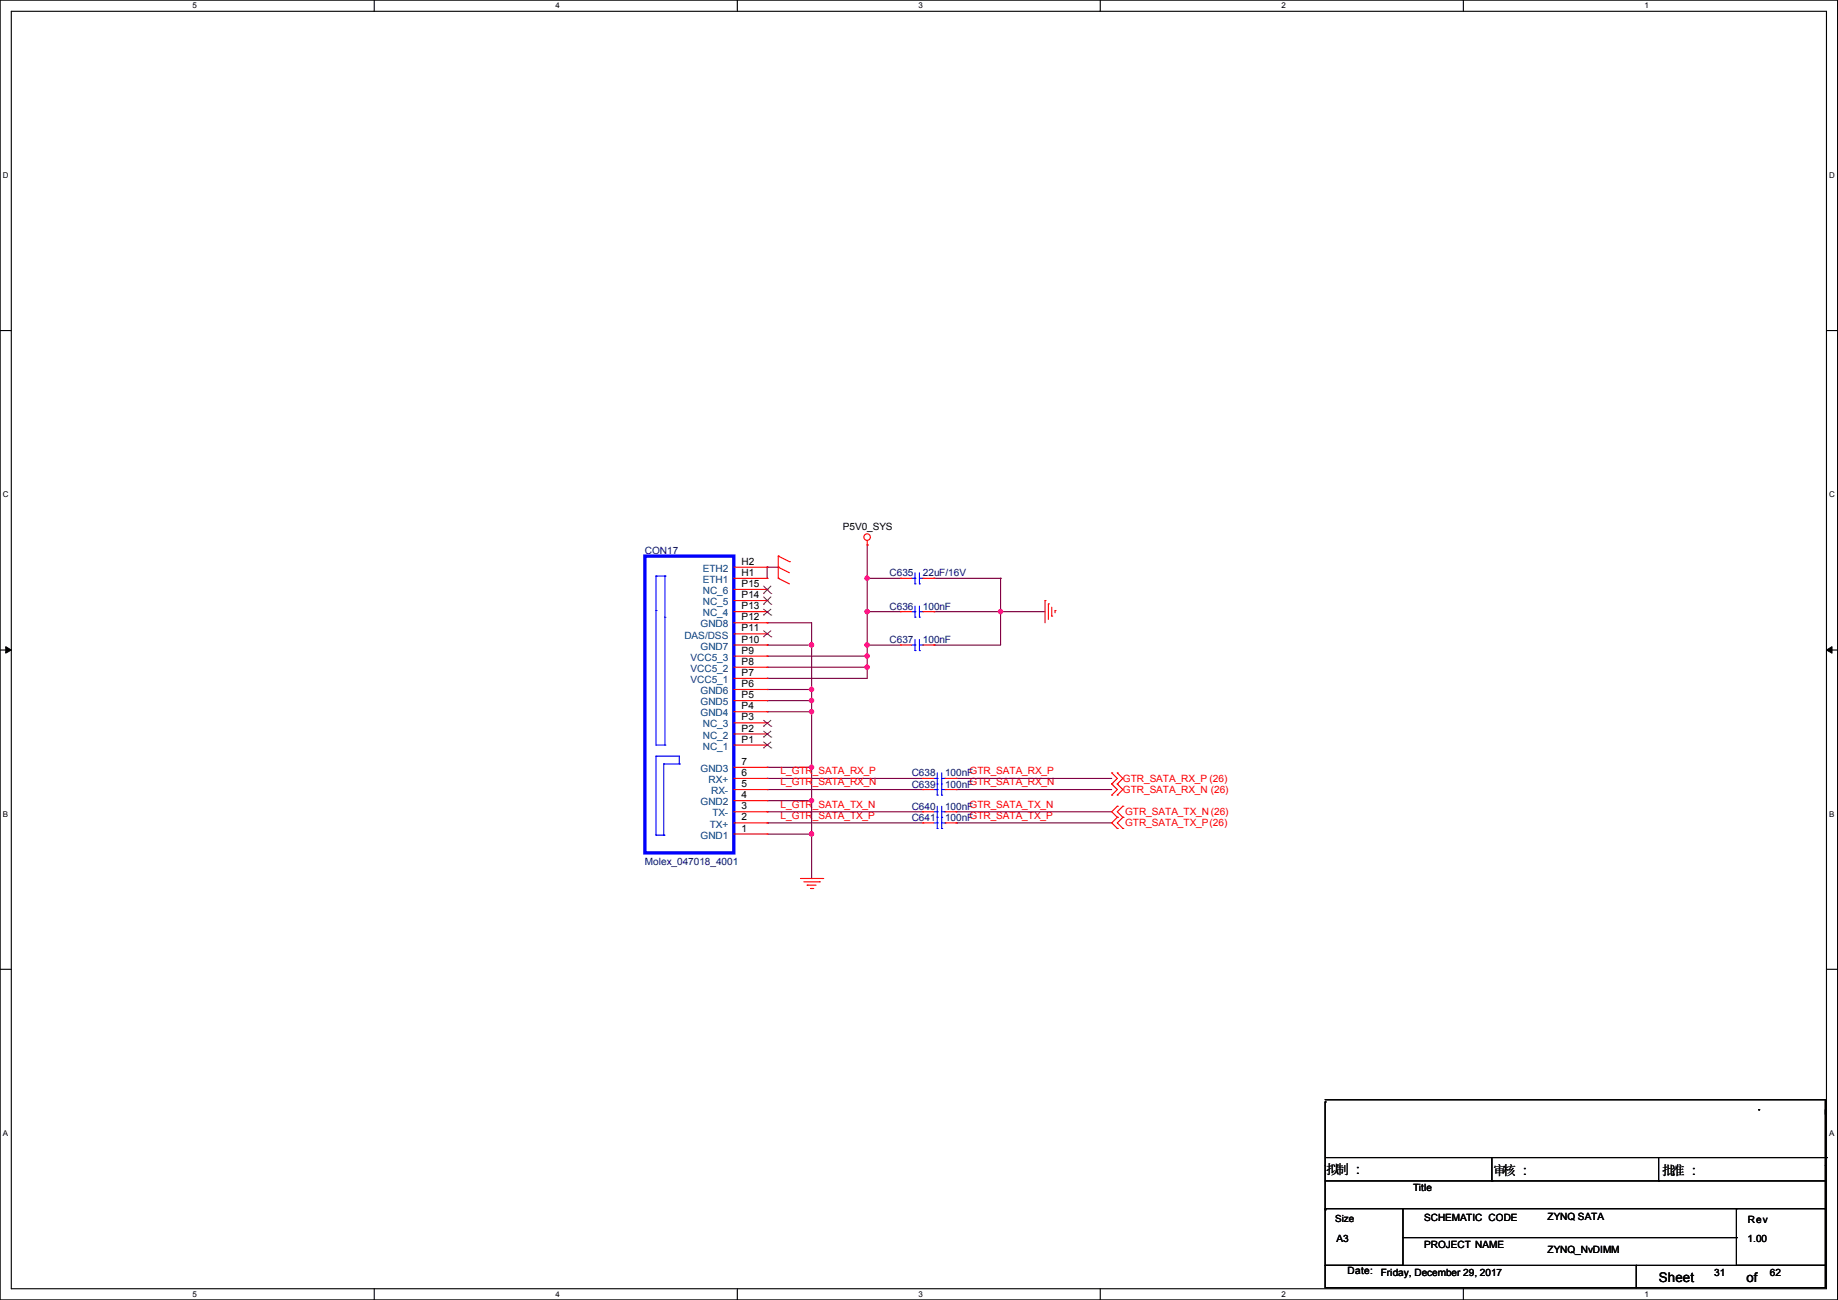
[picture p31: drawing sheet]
<svg xmlns="http://www.w3.org/2000/svg" width="420mm" height="297mm" viewBox="0 0 420 297" stroke-linecap="round" stroke-linejoin="round" font-family="sans-serif">
<defs><g id="words">
<g font-size="3">
<text x="303.1" y="268.2">拟制 :::</text>
<text x="303.1" y="268.2">拟制</text>
<text x="341.2" y="268.5">审核 :::</text>
<text x="341.2" y="268.5">审核</text>
<text x="379.8" y="268.5">批准 :::</text>
<text x="379.8" y="268.5">批准</text>
<text x="379" y="292.9">Sheet</text>
<text x="399.1" y="292.8">of</text>
</g>
<g font-size="2.3">
<text x="192.6" y="121">P5V0_SYS</text>
<text x="169.5" y="131.6">H1</text>
<text x="169.5" y="129">H2</text>
<text x="169.5" y="136.7">P14</text>
<text x="169.5" y="134.1">P15</text>
<text x="169.5" y="141.7">P12</text>
<text x="169.5" y="139.2">P13</text>
<text x="169.5" y="149.4">P9</text>
<text x="169.5" y="146.8">P10</text>
<text x="169.5" y="144.3">P11</text>
<text x="169.5" y="154.4">P7</text>
<text x="169.5" y="151.9">P8</text>
<text x="169.5" y="159.5">P5</text>
<text x="169.5" y="157">P6</text>
<text x="169.5" y="167.1">P2</text>
<text x="169.5" y="164.6">P3</text>
<text x="169.5" y="162.1">P4</text>
<text x="169.5" y="169.7">P1</text>
<text x="169.5" y="179.8">5</text>
<text x="169.5" y="177.3">6</text>
<text x="169.5" y="174.8">7</text>
<text x="169.5" y="184.9">3</text>
<text x="169.5" y="182.4">4</text>
<text x="169.5" y="190">1</text>
<text x="169.5" y="187.5">2</text>
<text x="322.9" y="272.1">Title</text>
<text x="325.4" y="279">SCHEMATIC CODE</text>
<text x="353.6" y="278.7">ZYNQ SATA</text>
<text x="399.4" y="279.5">Rev</text>
<text x="305.4" y="283.8">A3</text>
<text x="325.4" y="285.1">PROJECT NAME</text>
<text x="353.6" y="286.3">ZYNQ_NvDIMM</text>
<text x="399.4" y="283.8">1.00</text>
<text x="307.9" y="291.2">Date:</text>
<text x="315.5" y="291.4">Friday, December 29, 2017</text>
<text x="391.7" y="291.4">31</text>
<text x="404.4" y="291.4">62</text>
</g>
<g font-size="2.3" fill="#000080">
<text x="147.4" y="126.6">CON17</text>
<text x="203.3" y="131.7">C635</text>
<text x="210.9" y="131.7">22uF/16V</text>
<text x="203.3" y="139.3">C636</text>
<text x="210.9" y="139.3">100nF</text>
<text x="203.3" y="146.9">C637</text>
<text x="210.9" y="146.9">100nF</text>
<text x="208.3" y="177.4">C638</text>
<text x="208.3" y="179.9">C639</text>
<text x="216" y="177.4">100nFGTR_SATA_RX_P</text>
<text x="216" y="179.9">100nFGTR_SATA_RX_N</text>
<text x="208.3" y="185">C640</text>
<text x="216" y="185">100nFGTR_SATA_TX_N</text>
<text x="208.3" y="187.5">C641</text>
<text x="216" y="187.5">100nFGTR_SATA_TX_P</text>
<text x="147.4" y="197.7">Molex_047018_4001</text>
</g>
<g font-size="2.3" fill="#004080">
<text x="160.6" y="130.6">ETH2</text>
<text x="160.6" y="135.7">NC_6</text>
<text x="160.6" y="133.2">ETH1</text>
<text x="160.1" y="143.3">GND8</text>
<text x="160.6" y="140.8">NC_4</text>
<text x="160.6" y="138.3">NC_5</text>
<text x="156.4" y="145.9">DAS/DSS</text>
<text x="160.1" y="148.4">GND7</text>
<text x="157.8" y="153.5">VCC5_2</text>
<text x="157.8" y="151">VCC5_3</text>
<text x="157.8" y="156">VCC5_1</text>
<text x="160.1" y="161.1">GND5</text>
<text x="160.1" y="158.6">GND6</text>
<text x="160.1" y="163.7">GND4</text>
<text x="160.6" y="166.2">NC_3</text>
<text x="160.6" y="171.3">NC_1</text>
<text x="160.6" y="168.7">NC_2</text>
<text x="160.1" y="176.4">GND3</text>
<text x="161.9" y="178.9">RX+</text>
<text x="160.1" y="184">GND2</text>
<text x="162.5" y="181.4">RX-</text>
<text x="160.1" y="191.6">GND1</text>
<text x="162.2" y="189.1">TX+</text>
<text x="162.8" y="186.5">TX-</text>
</g>
<g font-size="2.3" fill="#f00">
<text x="178.4" y="176.9">L_GTR_SATA_RX_P</text>
<text x="178.4" y="179.5">L_GTR_SATA_RX_N</text>
<text x="256.6" y="178.6">GTR_SATA_RX_P (26)</text>
<text x="178.4" y="184.5">L_GTR_SATA_TX_N</text>
<text x="256.6" y="181.2">GTR_SATA_RX_N (26)</text>
<text x="178.4" y="187.1">L_GTR_SATA_TX_P</text>
<text x="257.1" y="188.8">GTR_SATA_TX_P(26)</text>
<text x="257.1" y="186.3">GTR_SATA_TX_N (26)</text>
</g>
<text font-size="2.2" x="305.1" y="279.2">Size</text>
<g font-size="1.8">
<text x="44" y="1.9">5</text>
<text x="127" y="1.9">4</text>
<text x="209.9" y="1.9">3</text>
<text x="292.9" y="1.9">2</text>
<text x="375.8" y="1.9">1</text>
<text x=".7" y="40.6">D</text>
<text x="418" y="40.6">D</text>
<text x=".7" y="113.6">C</text>
<text x="418" y="113.6">C</text>
<text x=".7" y="186.6">B</text>
<text x="418" y="186.6">B</text>
<text x=".7" y="259.5">A</text>
<text x="418" y="259.5">A</text>
<text x="44" y="296.3">5</text>
<text x="127" y="296.3">4</text>
<text x="209.9" y="296.3">3</text>
<text x="292.9" y="296.3">2</text>
<text x="375.8" y="296.3">1</text>
</g>
</g></defs>
<path d="M0 0h419.9v297h-419.9zM2.6 2.6h414.8v291.8h-414.8z" fill="none" stroke="#000" stroke-width=".25"/>
<g fill="#fff">
<path d="M44 .3h1v2h-1z"/>
<path d="M44 294.7h1v2h-1z"/>
</g>
<path d="M85.5 0v2.6M85.5 294.4v2.6" fill="none" stroke="#000" stroke-width=".25"/>
<g fill="#fff">
<path d="M127 .3h.9v2h-.9z"/>
<path d="M127 294.7h.9v2h-.9z"/>
</g>
<path d="M168.5 0v2.6M168.5 294.4v2.6" fill="none" stroke="#000" stroke-width=".25"/>
<g fill="#fff">
<path d="M209.9 .3h1v2h-1z"/>
<path d="M209.9 294.7h1v2h-1z"/>
</g>
<path d="M251.4 0v2.6M251.4 294.4v2.6" fill="none" stroke="#000" stroke-width=".25"/>
<g fill="#fff">
<path d="M292.9 .3h.9v2h-.9z"/>
<path d="M292.9 294.7h.9v2h-.9z"/>
</g>
<path d="M334.4 0v2.6M334.4 294.4v2.6" fill="none" stroke="#000" stroke-width=".25"/>
<g fill="#fff">
<path d="M375.8 .3h1v2h-1z"/>
<path d="M375.8 294.7h1v2h-1z"/>
<path d="M.7 39h1.2v2h-1.2z"/>
<path d="M418 39h1.3v2h-1.3z"/>
<path d="M.7 112h1.2v2h-1.2z"/>
<path d="M418 112h1.3v2h-1.3z"/>
</g>
<path d="M0 75.5h2.6M417.4 75.5h2.5" fill="none" stroke="#000" stroke-width=".25"/>
<g fill="#fff">
<path d="M.7 185h1.2v1.9h-1.2z"/>
<path d="M418 185h1.2v1.9h-1.2z"/>
</g>
<path d="M0 148.5h2.6M417.4 148.5h2.5" fill="none" stroke="#000" stroke-width=".25"/>
<path d="M1.3 147.7l1.3 .8-1.3 .7zM417.4 148.5l1.2-.8v1.5z" fill="#000" stroke="#000" stroke-width=".23"/>
<g fill="#fff">
<path d="M.7 257.9h1.2v2h-1.2z"/>
<path d="M418 257.9h1.2v2h-1.2z"/>
</g>
<g fill="none" stroke="#000" stroke-width=".25">
<path d="M0 221.4h2.6M417.4 221.4h2.5M302.8 251.8h.1M302.8 251.8v24.6M302.8 251.2h114.3M401.9 253.5h.1M417.1 251.2h.1M417.1 251.2v24.9M302.8 276.1h17.8v13h-17.8zM302.8 276.4h.1M302.8 269.8h114.3M303.1 264.5h114.3"/>
<path d="M320.6 276.1h76.2M340.9 269.8h.1M340.9 264.5v5.3M379 269.8h.1M379 264.5v5.3M396.8 276.1h20.3v13h-20.3zM396.8 276.1h.1M417.1 269.8h.1M417.1 266.2h.1M417.1 276.1h.1M417.4 264.5h.1M302.8 289.1h71.1v5.1h-71.1z"/>
<path d="M320.6 282.7h76.2M373.9 289.1h43.2v5.1h-43.2zM396.8 282.7h.1"/>
</g>
<g fill="none" stroke="#800040" stroke-width=".25">
<path d="M175.3 129.6h.1M175.3 129.6v2.5M175.3 129.6h2.5M177.8 129.6h.1M198.2 124.5h.1M198.2 132.1h.1M198.2 139.7h.1M198.2 124.5v30.5h-22.9M198.2 132.1h7.6M198.2 139.7h7.6M213.4 132.1h.1M213.4 139.7h.1"/>
<path d="M213.4 132.1h15.2M213.4 139.7h25.4M228.6 132.1h.1M228.6 139.7h.1M228.6 132.1v15.3h-15.2M175.3 149.9h.1M175.3 152.4h.1M175.3 157.5h.1M175.3 155h.1M175.3 147.4h.1M175.3 142.3h.1M175.3 149.9h22.9"/>
<path d="M175.3 142.3h10.2v58.4M175.3 152.4h22.9M175.3 157.5h10.2M175.3 147.4h10.2M185.5 157.5h.1M185.5 147.4h.1M198.2 149.9h.1M198.2 147.4h.1M198.2 152.4h.1M198.2 147.4h7.6M213.4 147.4h.1M175.3 160.1h.1"/>
<path d="M175.3 177.8h.1M175.3 162.6h.1M175.3 160.1h10.2M175.3 175.3h10.2M175.3 177.8h35.6M175.3 162.6h10.2M185.5 162.6h.1M185.5 175.3h.1M218.5 177.8h.1M218.5 177.8h35.5M175.3 188h.1M175.3 185.5h.1"/>
<path d="M175.3 180.4h.1M175.3 188h35.6M175.3 185.5h35.6M175.3 182.9h10.2M175.3 190.5h10.2M175.3 180.4h35.6M185.5 182.9h.1M185.5 190.5h.1M218.5 188h.1M218.5 185.5h.1M218.5 180.4h.1M218.5 188h35.5"/>
<path d="M218.5 185.5h35.5M218.5 180.4h35.5M185.5 200.7h.1"/>
</g>
<g fill="#f0f" stroke="#f0f" stroke-width=".25">
<circle cx="185.4" cy="160" r=".49"/>
<circle cx="198.1" cy="152.4" r=".49"/>
<circle cx="198.1" cy="149.9" r=".49"/>
<circle cx="198.1" cy="139.7" r=".49"/>
<circle cx="198.1" cy="132.1" r=".49"/>
<circle cx="228.6" cy="139.7" r=".49"/>
<circle cx="198.1" cy="147.3" r=".49"/>
<circle cx="185.4" cy="182.9" r=".49"/>
<circle cx="185.4" cy="190.5" r=".49"/>
<circle cx="185.4" cy="162.6" r=".49"/>
<circle cx="185.4" cy="175.3" r=".49"/>
<circle cx="185.4" cy="147.3" r=".49"/>
<circle cx="185.4" cy="157.5" r=".49"/>
</g>
<g fill="none" stroke="#f00" stroke-width=".25">
<path d="M167.7 139.7h7.6M167.7 137.2h7.6M167.7 134.7h7.6M167.7 132.1h7.6M167.7 129.6h7.6M175.3 139.7h.1M175.3 137.2h.1M175.3 134.7h.1M175.3 132.1h.1M175.3 129.6h.1M177.8 132.1h.1M177.8 127h.1"/>
<path d="M177.8 129.6h.1M177.8 132.1l2.6 1.3M177.8 127v5.1M177.8 127l2.6 1.3M177.8 129.6l2.6 1.3M180.4 128.3h.1M198.2 124.5h.1M198.2 123.5v1M205.8 132.1h.1M205.8 139.7h.1M205.8 139.7h2.5M205.8 132.1h2.5"/>
<path d="M210.9 139.7h2.5M210.9 132.1h2.5M213.4 132.1h.1M213.4 139.7h.1M238.8 137.2h.1M238.8 137.2v5.1M239.6 138h.1M239.6 138v3.5M240.3 138.7v2.1M241.1 139.5h.1M241.1 139.5v.5M167.7 157.5h7.6"/>
<path d="M167.7 155h7.6M167.7 152.4h7.6M167.7 149.9h7.6M167.7 147.4h7.6M167.7 144.8h7.6M167.7 142.3h7.6M175.3 157.5h.1M175.3 155h.1M175.3 152.4h.1M175.3 149.9h.1M175.3 147.4h.1M175.3 144.8h.1"/>
<path d="M175.3 142.3h.1M205.8 147.4h.1M205.8 147.4h2.5M210.9 147.4h2.5M213.4 147.4h.1M240.3 140.8h.1M167.7 177.8h7.6M167.7 175.3h7.6M167.7 170.2h7.6M167.7 167.7h7.6M167.7 165.1h7.6M167.7 162.6h7.6"/>
<path d="M167.7 160.1h7.6M175.3 177.8h.1M175.3 175.3h.1M175.3 170.2h.1M175.3 167.7h.1M175.3 165.1h.1M175.3 162.6h.1M175.3 160.1h.1M210.9 177.8h.1M210.9 177.8h2.5M215.9 177.8h2.6M218.5 177.8h.1"/>
<path d="M254 179.1h.1M254 176.6h.1M254 179.1l1.3 1.3-1.3 1.3M254 176.6l1.3 1.2-1.3 1.3M255.3 179.1h.1M255.3 176.6h.1M255.3 179.1l1.3 1.3-1.3 1.3M255.3 176.6l1.3 1.2-1.3 1.3M167.7 190.5h7.6M167.7 188h7.6M167.7 185.5h7.6M167.7 182.9h7.6"/>
<path d="M167.7 180.4h7.6M175.3 190.5h.1M175.3 188h.1M175.3 185.5h.1M175.3 182.9h.1M175.3 180.4h.1M210.9 180.4h.1M210.9 185.5h.1M210.9 188h.1M210.9 188h2.5M210.9 185.5h2.5M210.9 180.4h2.5"/>
<path d="M215.9 188h2.6M215.9 185.5h2.6M215.9 180.4h2.6M218.5 180.4h.1M218.5 185.5h.1M218.5 188h.1M254 181.7h.1M255.3 186.7h.1M255.3 189.3h.1M255.3 184.2h.1M255.3 181.7h.1M255.3 186.7l-1.3 1.3 1.3 1.3"/>
<path d="M255.3 184.2l-1.3 1.3 1.3 1.2M256.6 189.3h.1M256.6 186.7h.1M256.6 184.2h.1M256.6 186.7l-1.3 1.3 1.3 1.3M256.6 184.2l-1.3 1.3 1.3 1.2M182.9 200.7h5.1M183.7 201.5h3.5M184.4 202.2h.1M184.4 202.2h2.1M185.2 203h.5M185.7 203h.1"/>
<path d="M187.2 201.5h.1M188 200.7h.1"/>
<circle cx="198.1" cy="122.7" r=".74"/>
</g>
<g fill="none" stroke="#00f" stroke-width=".25">
<path d="M149.9 139.5h.1M149.9 131.6h.1M149.9 131.6v38.6h2M149.9 131.6h2M151.9 131.6h.1M151.9 131.6v38.6M208.3 132.1h.8M208.3 139.7h.8M209.1 133.4h.1M209.1 132.1h.1M209.1 139.7h.1M209.1 130.9v2.5"/>
<path d="M209.1 138.5v2.5M210.1 133.4h.1M210.1 130.9v2.5M210.1 138.5v2.5M210.1 132.1h.8M210.1 139.7h.8M210.9 132.1h.1M210.9 139.7h.1M151.9 141h.1M208.3 147.4h.8M209.1 148.6h.1M209.1 147.4h.1"/>
<path d="M209.1 141h.1M209.1 146.1v2.5M210.1 148.6h.1M210.1 141h.1M210.1 146.1v2.5M210.1 147.4h.8M210.9 147.4h.1M149.9 172.8h.1M149.9 172.8h5.3v1.7M149.9 172.8v18M151.7 174.5h.1M151.7 174.5h3.5"/>
<path d="M151.7 174.5v16.3M151.9 170.2h.1M155.2 174.5h.1M213.4 177.8h.8M214.2 179.1h.1M214.2 177.8h.1M214.2 176.6v5.1M215.2 179.1h.1M215.2 176.6v5.1M215.2 177.8h.7M215.9 177.8h.1M149.9 190.8h.1"/>
<path d="M149.9 190.8h1.8M151.7 190.8h.1M213.4 180.4h.8M213.4 185.5h.8M213.4 188h.8M214.2 181.7h.1M214.2 180.4h.1M214.2 186.7h.1M214.2 185.5h.1M214.2 189.3h.1M214.2 188h.1M214.2 184.2v5.1"/>
<path d="M215.2 181.7h.1M215.2 186.7h.1M215.2 189.3h.1M215.2 184.2v5.1M215.2 180.4h.7M215.2 185.5h.7M215.2 188h.7M215.9 180.4h.1M215.9 185.5h.1M215.9 188h.1"/>
</g>
<path d="M147.4 127h20.3v67.9h-20.3z" fill="none" stroke="#00f" stroke-width=".76"/>
<g fill="none" stroke="#804000" stroke-width=".23">
<path d="M174.4 138.1h.1M174.4 135.6h.1M174.4 139.1l1.8 1.4M174.4 136.3l1.8 1.8M174.4 133.8l1.8 1.8M176.2 138.1h.1M176.2 135.6h.1M176.2 139.1l-1.8 1.4M176.2 136.3l-1.8 1.8M176.2 133.8l-1.8 1.8M174.4 145.5h.1M174.4 140.5h.1"/>
<path d="M174.4 144.1l1.8 1.4M176.2 145.5h.1M176.2 140.5h.1M176.2 144.1l-1.8 1.4M174.4 170.9h.1M174.4 168.4h.1M174.4 165.9h.1M174.4 169.5l1.8 1.4M174.4 167l1.8 1.4M174.4 164.5l1.8 1.4M176.2 170.9h.1M176.2 168.4h.1"/>
<path d="M176.2 165.9h.1M176.2 169.5l-1.8 1.4M176.2 167l-1.8 1.4M176.2 164.5l-1.8 1.4"/>
</g>
<use href="#words"/>
</svg>
